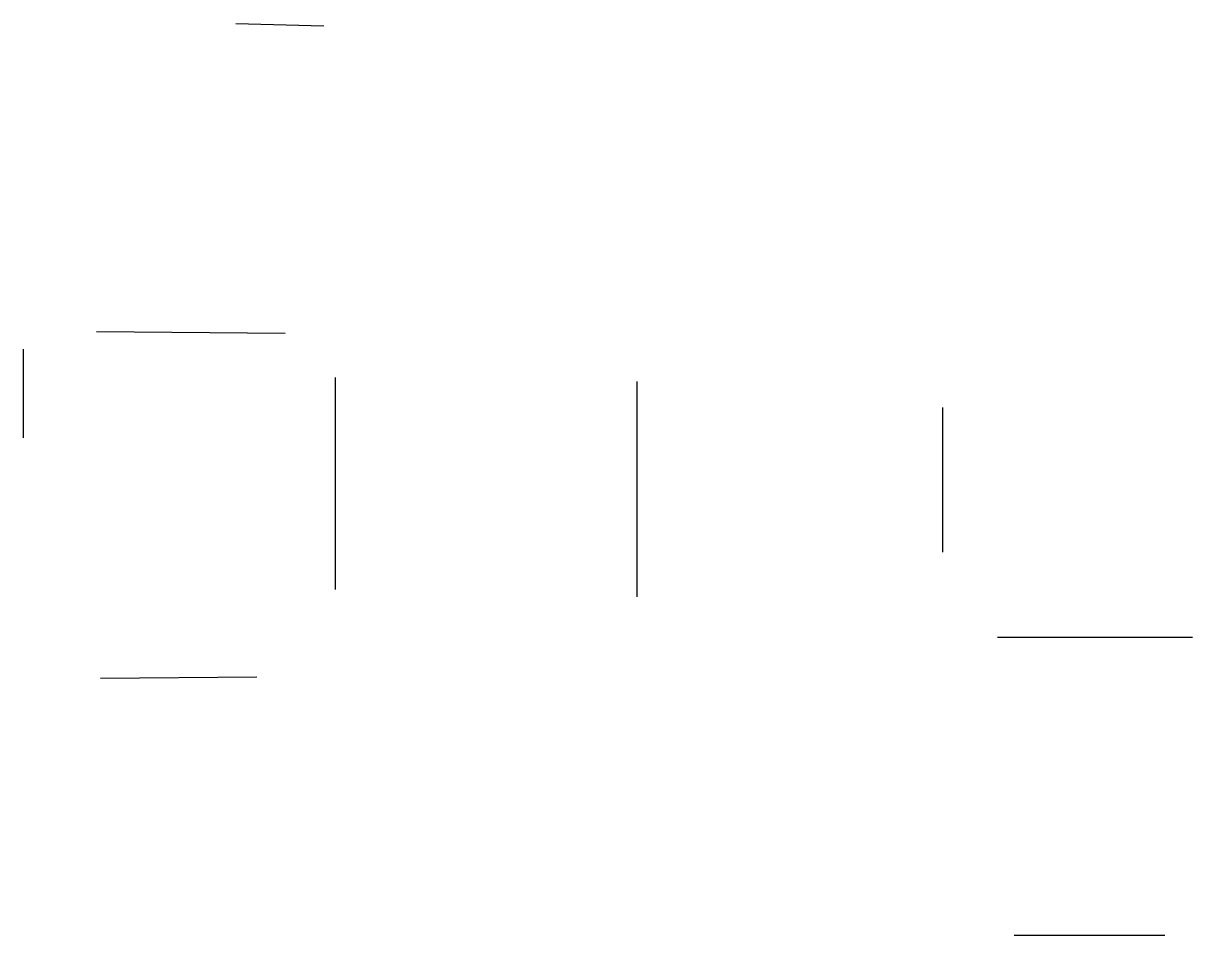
# Model space of a CAD drawing. Extents: x 138.6 to 185.3, y -104.8 to -68.4.
import ezdxf

# ---------------------------------------------------------------- set-up
doc = ezdxf.new("R2010")
doc.units = 0
doc.layers.add('BLACK', color=7, linetype='CONTINUOUS')

msp = doc.modelspace()

# ---------------------------------------------------------------- linework, layer by layer
at = {"layer": 'BLACK', "linetype": 'CONTINUOUS'}
for p, q in [((147.098709, -68.366467), (150.606947, -68.458318)), ((141.532412, -80.661035), (149.059153, -80.726693)), ((138.619383, -84.897127), (138.619371, -81.361826)), ((151.060675, -82.498027), (151.060702, -90.948025)), ((163.081987, -82.656625), (163.082014, -91.247166)), ((175.272454, -83.697325), (175.272473, -89.463539)), ((185.251625, -92.873322), (177.469983, -92.873347)), ((147.934801, -94.445535), (141.701499, -94.49995)), ((184.140624, -104.763779), (178.139601, -104.763798))]:
    msp.add_line(p, q, dxfattribs=at)

doc.saveas('drawing.dxf')
